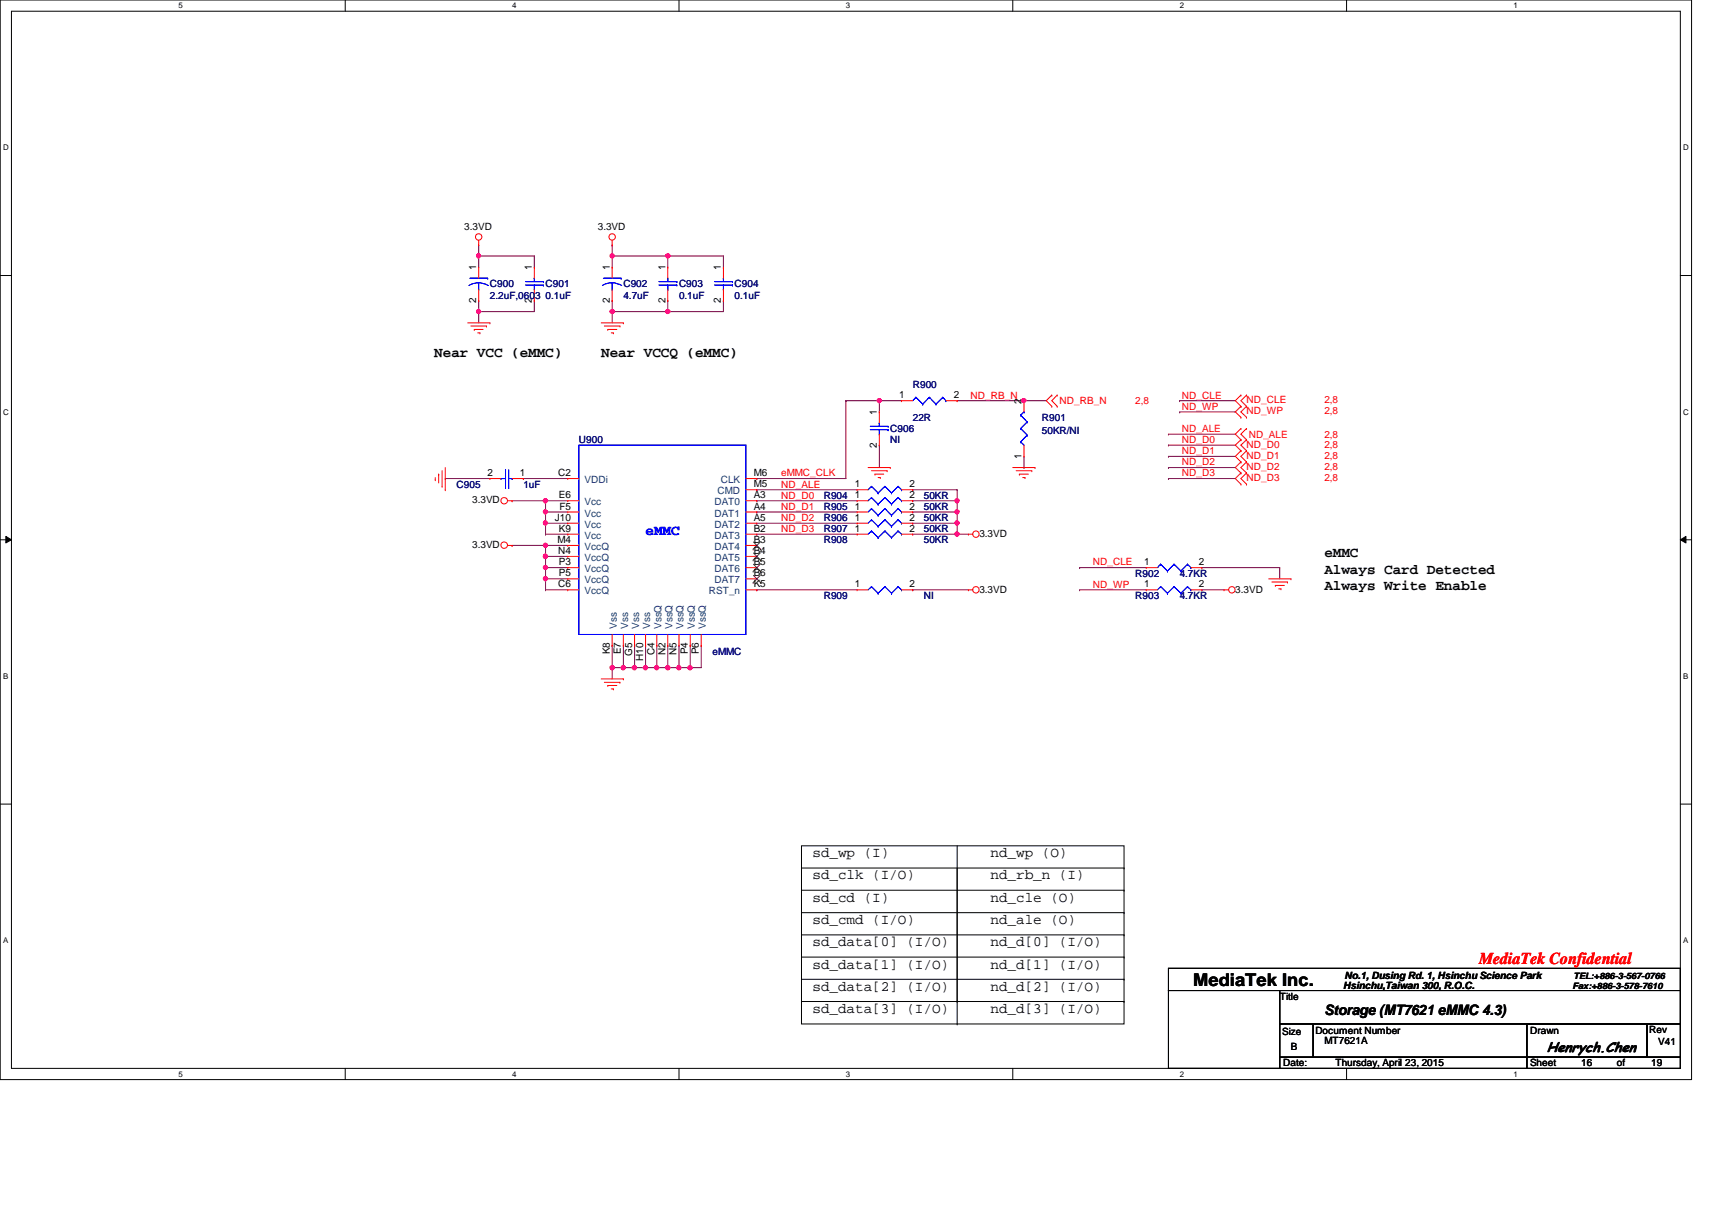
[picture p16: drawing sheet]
<svg xmlns="http://www.w3.org/2000/svg" width="297mm" height="210mm" viewBox="0 0 297 210" stroke-linecap="round" stroke-linejoin="round" font-family="sans-serif">
<defs><g id="words">
<text font-size="3" x="207" y="171">MediaTek Inc.</text>
<text font-size="2.9" fill="#f00" x="256.6" y="167.3">MediaTek Confidential</text>
<g font-size="2.5">
<text x="75.3" y="61.9">Near VCC (eMMC)</text>
<text x="104.3" y="61.9">Near VCCQ (eMMC)</text>
<text x="229.8" y="96.7">eMMC</text>
<text x="229.8" y="99.5">Always Card Detected</text>
<text x="229.8" y="102.4">Always Write Enable</text>
<text x="141" y="148.7">sd_wp (I)</text>
<text x="171.9" y="148.7">nd_wp (O)</text>
<text x="141" y="152.6">sd_clk (I/O)</text>
<text x="171.9" y="152.6">nd_rb_n (I)</text>
<text x="141" y="156.4">sd_cd (I)</text>
<text x="141" y="160.3">sd_cmd (I/O)</text>
<text x="171.9" y="160.3">nd_ale (O)</text>
<text x="171.9" y="156.4">nd_cle (O)</text>
<text x="141" y="164.2">sd_data[0] (I/O)</text>
<text x="171.9" y="164.2">nd_d[0] (I/O)</text>
<text x="141" y="171.9">sd_data[2] (I/O)</text>
<text x="141" y="168">sd_data[1] (I/O)</text>
<text x="171.9" y="171.9">nd_d[2] (I/O)</text>
<text x="171.9" y="168">nd_d[1] (I/O)</text>
<text x="141" y="175.7">sd_data[3] (I/O)</text>
<text x="171.9" y="175.7">nd_d[3] (I/O)</text>
<text x="229.8" y="176">Storage (MT7621 eMMC 4.3)</text>
</g>
<text font-size="2.5" fill="#00f" x="112" y="92.8">eMMC</text>
<text font-size="2.4" x="268.4" y="182.4">Henrych.Chen</text>
<g font-size="1.7">
<text x="80.6" y="39.8">3.3VD</text>
<text x="103.7" y="39.8">3.3VD</text>
<text x="82.6" y="46.9" transform="rotate(-90 82.6 46.9)">1</text>
<text x="92.3" y="46.9" transform="rotate(-90 92.3 46.9)">1</text>
<text x="105.8" y="46.9" transform="rotate(-90 105.8 46.9)">1</text>
<text x="115.4" y="46.9" transform="rotate(-90 115.4 46.9)">1</text>
<text x="125.1" y="46.9" transform="rotate(-90 125.1 46.9)">1</text>
<text x="82.6" y="52.5" transform="rotate(-90 82.6 52.5)">2</text>
<text x="92.3" y="52.5" transform="rotate(-90 92.3 52.5)">2</text>
<text x="105.8" y="52.5" transform="rotate(-90 105.8 52.5)">2</text>
<text x="115.4" y="52.5" transform="rotate(-90 115.4 52.5)">2</text>
<text x="125.1" y="52.5" transform="rotate(-90 125.1 52.5)">2</text>
<text x="156" y="69.1">1</text>
<text x="165.5" y="69.1">2</text>
<text x="177.2" y="70.1" transform="rotate(-90 177.2 70.1)">2</text>
<text x="152.1" y="77.6" transform="rotate(-90 152.1 77.6)">2</text>
<text x="152.1" y="72" transform="rotate(-90 152.1 72)">1</text>
<text x="84.6" y="82.6">2</text>
<text x="90.2" y="82.6">1</text>
<text x="96.9" y="82.6">C2</text>
<text x="130.8" y="82.6">M6</text>
<text x="177.2" y="79.5" transform="rotate(-90 177.2 79.5)">1</text>
<text x="81.9" y="87.3">3.3VD</text>
<text x="97" y="86.4">E6</text>
<text x="97.1" y="88.4">F5</text>
<text x="130.8" y="86.4">A3</text>
<text x="130.8" y="88.4">A4</text>
<text x="130.8" y="84.5">M5</text>
<text x="148.3" y="84.5">1</text>
<text x="148.3" y="86.4">1</text>
<text x="148.3" y="88.4">1</text>
<text x="157.8" y="84.5">2</text>
<text x="157.8" y="86.4">2</text>
<text x="157.8" y="88.4">2</text>
<text x="81.9" y="95">3.3VD</text>
<text x="96.3" y="90.3">J10</text>
<text x="96.7" y="94.2">M4</text>
<text x="97" y="92.2">K9</text>
<text x="130.8" y="90.3">A5</text>
<text x="130.8" y="92.2">B2</text>
<text x="130.8" y="94.2">B3</text>
<text x="148.3" y="90.3">1</text>
<text x="148.3" y="92.2">1</text>
<text x="157.8" y="90.3">2</text>
<text x="157.8" y="92.2">2</text>
<text x="169.9" y="93.1">3.3VD</text>
<text x="96.9" y="101.9">C6</text>
<text x="96.9" y="96.1">N4</text>
<text x="97" y="98">P3</text>
<text x="97" y="100">P5</text>
<text x="130.8" y="96.1">B4</text>
<text x="130.8" y="98">B5</text>
<text x="130.8" y="100">B6</text>
<text x="130.8" y="101.9">K5</text>
<text x="148.3" y="101.9">1</text>
<text x="157.8" y="101.9">2</text>
<text x="198.5" y="98">1</text>
<text x="198.5" y="101.9">1</text>
<text x="208" y="98">2</text>
<text x="208" y="101.9">2</text>
<text x="169.9" y="102.8">3.3VD</text>
<text x="214.3" y="102.8">3.3VD</text>
<text x="105.8" y="113.5" transform="rotate(-90 105.8 113.5)">K8</text>
<text x="107.7" y="113.5" transform="rotate(-90 107.7 113.5)">E7</text>
<text x="109.7" y="113.7" transform="rotate(-90 109.7 113.7)">G5</text>
<text x="113.5" y="113.6" transform="rotate(-90 113.5 113.6)">C4</text>
<text x="115.4" y="113.6" transform="rotate(-90 115.4 113.6)">N2</text>
<text x="117.4" y="113.6" transform="rotate(-90 117.4 113.6)">N5</text>
<text x="119.3" y="113.5" transform="rotate(-90 119.3 113.5)">P4</text>
<text x="121.2" y="113.5" transform="rotate(-90 121.2 113.5)">P6</text>
<text x="111.6" y="114.6" transform="rotate(-90 111.6 114.6)">H10</text>
<text x="222" y="173.4">Title</text>
<text x="233" y="171.5">Hsinchu,Taiwan 300, R.O.C.</text>
<text x="233.3" y="169.8">No.1, Dusing Rd. 1, Hsinchu Science Park</text>
<text x="222.5" y="179.6">Size</text>
<text x="228.2" y="179.4">Document Number</text>
<text x="265.5" y="179.4">Drawn</text>
<text x="286.1" y="179.2">Rev</text>
<text x="222.6" y="185">Date:</text>
<text x="224" y="182.1">B</text>
<text x="229.8" y="181.1">MT7621A</text>
<text x="231.7" y="185">Thursday, April 23, 2015</text>
<text x="265.5" y="185">Sheet</text>
<text x="274.4" y="185">16</text>
<text x="280.5" y="185">of</text>
<text x="286.5" y="185">19</text>
<text x="287.7" y="181.4">V41</text>
</g>
<g font-size="1.7" fill="#000080">
<text x="85" y="49.9">C900</text>
<text x="85" y="51.8">2.2uF,0603</text>
<text x="94.7" y="49.9">C901</text>
<text x="94.7" y="51.8">0.1uF</text>
<text x="108.2" y="49.9">C902</text>
<text x="108.2" y="51.8">4.7uF</text>
<text x="117.8" y="49.9">C903</text>
<text x="117.8" y="51.8">0.1uF</text>
<text x="127.5" y="49.9">C904</text>
<text x="127.5" y="51.8">0.1uF</text>
<text x="158.4" y="67.3">R900</text>
<text x="100.5" y="76.9">U900</text>
<text x="154.5" y="75">C906</text>
<text x="154.5" y="76.9">NI</text>
<text x="158.4" y="73.1">22R</text>
<text x="180.8" y="73.1">R901</text>
<text x="180.8" y="75.4">50KR/NI</text>
<text x="79.2" y="84.6">C905</text>
<text x="90.8" y="84.6">1uF</text>
<text x="142.9" y="86.6">R904</text>
<text x="142.9" y="88.5">R905</text>
<text x="160.3" y="86.6">50KR</text>
<text x="160.3" y="88.5">50KR</text>
<text x="142.9" y="92.4">R907</text>
<text x="142.9" y="94.3">R908</text>
<text x="142.9" y="90.4">R906</text>
<text x="160.3" y="92.4">50KR</text>
<text x="160.3" y="94.3">50KR</text>
<text x="160.3" y="90.4">50KR</text>
<text x="197" y="100.1">R902</text>
<text x="204.7" y="100.1">4.7KR</text>
<text x="142.9" y="103.9">R909</text>
<text x="160.3" y="103.9">NI</text>
<text x="197" y="103.9">R903</text>
<text x="204.7" y="103.9">4.7KR</text>
<text x="123.6" y="113.6">eMMC</text>
</g>
<g font-size="1.7" fill="#f00">
<text x="168.4" y="69.1">ND_RB_N</text>
<text x="183.9" y="70.1">ND_RB_N</text>
<text x="197" y="70.1">2,8</text>
<text x="205.1" y="69.1">ND_CLE</text>
<text x="205.1" y="71.1">ND_WP</text>
<text x="216.3" y="70">ND_CLE</text>
<text x="216.3" y="71.9">ND_WP</text>
<text x="229.8" y="71.9">2,8</text>
<text x="229.8" y="70">2,8</text>
<text x="205.1" y="74.9">ND_ALE</text>
<text x="205.1" y="76.8">ND_D0</text>
<text x="216.3" y="77.7">ND_D0</text>
<text x="216.7" y="75.9">ND_ALE</text>
<text x="229.8" y="75.9">2,8</text>
<text x="229.8" y="77.7">2,8</text>
<text x="135.5" y="82.6">eMMC_CLK</text>
<text x="205.1" y="78.8">ND_D1</text>
<text x="205.1" y="80.7">ND_D2</text>
<text x="205.1" y="82.6">ND_D3</text>
<text x="216.3" y="79.6">ND_D1</text>
<text x="216.3" y="81.5">ND_D2</text>
<text x="216.3" y="83.5">ND_D3</text>
<text x="229.8" y="79.6">2,8</text>
<text x="229.8" y="81.5">2,8</text>
<text x="229.8" y="83.5">2,8</text>
<text x="135.5" y="86.5">ND_D0</text>
<text x="135.5" y="88.4">ND_D1</text>
<text x="135.5" y="84.6">ND_ALE</text>
<text x="135.5" y="90.4">ND_D2</text>
<text x="135.5" y="92.3">ND_D3</text>
<text x="189.6" y="98.1">ND_CLE</text>
<text x="189.6" y="101.9">ND_WP</text>
</g>
<g font-size="1.7" fill="#004080">
<text x="101.4" y="83.8">VDDi</text>
<text x="125" y="83.8">CLK</text>
<text x="101.4" y="87.7">Vcc</text>
<text x="101.4" y="89.6">Vcc</text>
<text x="123.9" y="87.7">DAT0</text>
<text x="123.9" y="89.6">DAT1</text>
<text x="124.5" y="85.8">CMD</text>
<text x="101.4" y="91.6">Vcc</text>
<text x="101.4" y="93.5">Vcc</text>
<text x="101.4" y="95.4">VccQ</text>
<text x="123.9" y="91.6">DAT2</text>
<text x="123.9" y="93.5">DAT3</text>
<text x="123.9" y="95.4">DAT4</text>
<text x="101.4" y="97.3">VccQ</text>
<text x="101.4" y="99.3">VccQ</text>
<text x="101.4" y="101.2">VccQ</text>
<text x="123.9" y="97.3">DAT5</text>
<text x="123.9" y="99.3">DAT6</text>
<text x="123.9" y="101.2">DAT7</text>
<text x="101.4" y="103.1">VccQ</text>
<text x="123" y="103.1">RST_n</text>
<text x="107" y="109.1" transform="rotate(-90 107 109.1)">Vss</text>
<text x="109" y="109.1" transform="rotate(-90 109 109.1)">Vss</text>
<text x="110.9" y="109.1" transform="rotate(-90 110.9 109.1)">Vss</text>
<text x="112.8" y="109.1" transform="rotate(-90 112.8 109.1)">Vss</text>
<text x="114.8" y="109.1" transform="rotate(-90 114.8 109.1)">VssQ</text>
<text x="116.7" y="109.1" transform="rotate(-90 116.7 109.1)">VssQ</text>
<text x="118.6" y="109.1" transform="rotate(-90 118.6 109.1)">VssQ</text>
<text x="120.6" y="109.1" transform="rotate(-90 120.6 109.1)">VssQ</text>
<text x="122.5" y="109.1" transform="rotate(-90 122.5 109.1)">VssQ</text>
</g>
<g font-size="1.5">
<text x="272.8" y="171.5">Fax:+886-3-578-7610</text>
<text x="273" y="169.8">TEL:+886-3-567-0766</text>
</g>
<g font-size="1.4">
<text x="30.9" y="1.4">5</text>
<text x="88.9" y="1.4">4</text>
<text x="146.8" y="1.4">3</text>
<text x="204.7" y="1.4">2</text>
<text x="262.6" y="1.4">1</text>
<text x=".5" y="26.1">D</text>
<text x="292.1" y="26.1">D</text>
<text x=".5" y="71.9">C</text>
<text x="292.1" y="71.9">C</text>
<text x=".5" y="117.8">B</text>
<text x="292.1" y="117.8">B</text>
<text x=".5" y="163.6">A</text>
<text x="292.1" y="163.6">A</text>
<text x="30.9" y="186.8">5</text>
<text x="88.9" y="186.8">4</text>
<text x="146.8" y="186.8">3</text>
<text x="204.7" y="186.8">2</text>
<text x="262.6" y="186.8">1</text>
</g>
</g></defs>
<path d="M0 0h293.5v187.3h-293.5zM2 1.9h289.5v183.4h-289.5z" fill="none" stroke="#000" stroke-width=".17"/>
<g fill="#fff">
<path d="M30.9 .2h.8v1.5h-.8z"/>
<path d="M30.9 185.5h.8v1.6h-.8z"/>
</g>
<path d="M59.9 0v1.9M59.9 185.3v2" fill="none" stroke="#000" stroke-width=".17"/>
<g fill="#fff">
<path d="M88.9 .2h.7v1.5h-.7z"/>
<path d="M88.9 185.5h.7v1.6h-.7z"/>
</g>
<path d="M117.8 0v1.9M117.8 185.3v2" fill="none" stroke="#000" stroke-width=".17"/>
<g fill="#fff">
<path d="M146.8 .2h.7v1.5h-.7z"/>
<path d="M146.8 185.5h.7v1.6h-.7z"/>
</g>
<path d="M175.7 0v1.9M175.7 185.3v2" fill="none" stroke="#000" stroke-width=".17"/>
<g fill="#fff">
<path d="M204.7 .2h.7v1.5h-.7z"/>
<path d="M204.7 185.5h.7v1.6h-.7z"/>
</g>
<path d="M233.6 0v1.9M233.6 185.3v2" fill="none" stroke="#000" stroke-width=".17"/>
<g fill="#fff">
<path d="M262.6 .2h.8v1.5h-.8z"/>
<path d="M262.6 185.5h.8v1.6h-.8z"/>
<path d="M.5 24.8h1v1.6h-1z"/>
<path d="M292.1 24.8h.9v1.6h-.9z"/>
<path d="M.5 70.7h1v1.5h-1z"/>
<path d="M292.1 70.7h.9v1.5h-.9z"/>
</g>
<path d="M0 47.8h2M291.5 47.8h2" fill="none" stroke="#000" stroke-width=".17"/>
<g fill="#fff">
<path d="M.5 116.5h.9v1.6h-.9z"/>
<path d="M292.1 116.5h.8v1.6h-.8z"/>
</g>
<path d="M0 93.6h2M1 93l1 .6-1 .6zM291.5 93.6l1-.6v1.2zM291.5 93.6h2" fill="none" stroke="#000" stroke-width=".17"/>
<path d="M1 93l1 .6-1 .6zM291.5 93.6l1-.6v1.2z" fill="#000"/>
<g fill="#fff">
<path d="M.5 162.4h.9v1.5h-.9z"/>
<path d="M292.1 162.4h.8v1.5h-.8z"/>
</g>
<g fill="none" stroke="#000" stroke-width=".17">
<path d="M0 139.5h2M291.5 139.5h2M139.1 146.7h55.9v30.9h-55.9zM139.1 158.3h55.9M139.1 154.4h55.9M139.1 150.6h55.9M166.1 146.7v30.9M195 158.3h.1M195 154.4h.1M195 150.6h.1M139.1 173.7h55.9M139.1 169.9h55.9"/>
<path d="M139.1 166h55.9M139.1 162.2h55.9M166.1 173.7h.1M166.1 177.6h.1M195 173.7h.1M195 169.9h.1M195 166h.1M195 162.2h.1"/>
</g>
<path d="M77.3 83h.1M77.3 83h7.7M88.9 86.9h.1M88.9 86.9h9.6M90.8 83h.1M90.8 83h7.7M94.7 86.9h.1M94.7 86.9v1.9" fill="none" stroke="#800040" stroke-width=".17"/>
<circle cx="94.6" cy="86.9" r=".38" fill="#f0f"/>
<circle cx="94.6" cy="86.9" r=".38" fill="none" stroke="#f0f" stroke-width=".17"/>
<path d="M94.7 88.8h.1M94.7 90.8h.1M94.7 88.8h3.8M94.7 90.8v1.9M94.7 102.3h.1M94.7 102.3h3.8" fill="none" stroke="#800040" stroke-width=".17"/>
<circle cx="94.6" cy="90.7" r=".38" fill="#f0f"/>
<circle cx="94.6" cy="90.7" r=".38" fill="none" stroke="#f0f" stroke-width=".17"/>
<path d="M94.7 90.8h.1M94.7 92.7h.1M94.7 96.5h.1M94.7 90.8h3.8M94.7 92.7h3.8M94.7 96.5h3.8M94.7 96.5v2" fill="none" stroke="#800040" stroke-width=".17"/>
<circle cx="94.6" cy="96.5" r=".38" fill="#f0f"/>
<circle cx="94.6" cy="96.5" r=".38" fill="none" stroke="#f0f" stroke-width=".17"/>
<path d="M94.7 98.5h.1M94.7 98.5h3.8M94.7 100.4h.1M94.7 100.4v1.9" fill="none" stroke="#800040" stroke-width=".17"/>
<circle cx="94.6" cy="100.4" r=".38" fill="#f0f"/>
<circle cx="94.6" cy="100.4" r=".38" fill="none" stroke="#f0f" stroke-width=".17"/>
<path d="M94.7 100.4h.1M94.7 100.4h3.8M106.2 115.8h.1M106.2 115.8v2" fill="none" stroke="#800040" stroke-width=".17"/>
<circle cx="106.2" cy="115.8" r=".38" fill="#f0f"/>
<circle cx="106.2" cy="115.8" r=".38" fill="none" stroke="#f0f" stroke-width=".17"/>
<path d="M119.8 115.8h.1M119.8 115.8h1.9" fill="none" stroke="#800040" stroke-width=".17"/>
<circle cx="119.7" cy="115.8" r=".38" fill="#f0f"/>
<circle cx="119.7" cy="115.8" r=".38" fill="none" stroke="#f0f" stroke-width=".17"/>
<path d="M106.2 115.8h.1M108.2 112h.1M108.2 112v3.8h-2M110.1 112h.1M110.1 115.8h.1M110.1 115.8h1.9M110.1 112v3.8M121.7 112h.1M121.7 112v3.8" fill="none" stroke="#800040" stroke-width=".17"/>
<circle cx="110.1" cy="115.8" r=".38" fill="#f0f"/>
<circle cx="110.1" cy="115.8" r=".38" fill="none" stroke="#f0f" stroke-width=".17"/>
<path d="M112 112h.1M112 115.8h.1M112 112v3.8M114 112h.1M114 112v3.8h-2" fill="none" stroke="#800040" stroke-width=".17"/>
<circle cx="112" cy="115.8" r=".38" fill="#f0f"/>
<circle cx="112" cy="115.8" r=".38" fill="none" stroke="#f0f" stroke-width=".17"/>
<path d="M114 115.8h.1M115.9 112h.1M115.9 112v3.8h-1.9" fill="none" stroke="#800040" stroke-width=".17"/>
<circle cx="113.9" cy="115.8" r=".38" fill="#f0f"/>
<circle cx="113.9" cy="115.8" r=".38" fill="none" stroke="#f0f" stroke-width=".17"/>
<path d="M117.8 112h.1M117.8 112v3.8" fill="none" stroke="#800040" stroke-width=".17"/>
<circle cx="117.8" cy="115.8" r=".38" fill="#f0f"/>
<circle cx="117.8" cy="115.8" r=".38" fill="none" stroke="#f0f" stroke-width=".17"/>
<g fill="none" stroke="#800040" stroke-width=".17">
<path d="M177.7 69.5h.1M177.7 69.5h3.8M131.3 86.9h.1M131.3 88.8h.1M131.3 90.8h.1M131.3 92.7h.1M131.3 85h.1M131.3 83h.1M131.3 86.9h17.4M131.3 88.8h17.4M131.3 90.8h17.4M131.3 92.7h17.4"/>
<path d="M131.3 85h17.4M131.3 83h15.5M158.4 85h.1M158.4 85h7.7M187.3 98.5h.1M187.3 98.5h11.6M208.5 98.5h.1M208.5 98.5h13.5M222 98.5h.1M222 98.5v1.9M117.8 115.8h.1M119.8 112h.1"/>
<path d="M119.8 112v3.8h-2M131.3 102.3h.1M131.3 102.3h17.4M158.4 102.3h.1M158.4 102.3h9.6M187.3 102.3h.1M187.3 102.3h11.6"/>
</g>
<circle cx="177.6" cy="69.5" r=".37" fill="#f0f"/>
<circle cx="177.6" cy="69.5" r=".37" fill="none" stroke="#f0f" stroke-width=".17"/>
<path d="M158.4 86.9h.1M158.4 88.8h.1M158.4 90.8h.1M158.4 86.9h7.7M158.4 88.8h7.7M158.4 90.8h7.7M166.1 92.7h.1M166.1 92.7h1.9" fill="none" stroke="#800040" stroke-width=".17"/>
<circle cx="166" cy="92.6" r=".37" fill="#f0f"/>
<circle cx="166" cy="92.6" r=".37" fill="none" stroke="#f0f" stroke-width=".17"/>
<path d="M166.1 85h.1M166.1 86.9h.1M166.1 85v3.8" fill="none" stroke="#800040" stroke-width=".17"/>
<circle cx="166" cy="86.9" r=".38" fill="#f0f"/>
<circle cx="166" cy="86.9" r=".38" fill="none" stroke="#f0f" stroke-width=".17"/>
<path d="M166.1 90.8h.1M166.1 90.8v1.9" fill="none" stroke="#800040" stroke-width=".17"/>
<circle cx="166" cy="90.7" r=".38" fill="#f0f"/>
<circle cx="166" cy="90.7" r=".38" fill="none" stroke="#f0f" stroke-width=".17"/>
<path d="M146.8 69.5h.1M146.8 69.5v13.5M152.6 69.5h.1M152.6 69.5h3.8M152.6 69.5v2" fill="none" stroke="#800040" stroke-width=".17"/>
<circle cx="152.5" cy="69.5" r=".37" fill="#f0f"/>
<circle cx="152.5" cy="69.5" r=".37" fill="none" stroke="#f0f" stroke-width=".17"/>
<path d="M146.8 69.5h.1M146.8 69.5h5.8M152.6 77.2h.1M152.6 77.2v3.9M94.7 94.6h.1M94.7 94.6h3.8" fill="none" stroke="#800040" stroke-width=".17"/>
<circle cx="94.6" cy="94.6" r=".37" fill="#f0f"/>
<circle cx="94.6" cy="94.6" r=".37" fill="none" stroke="#f0f" stroke-width=".17"/>
<path d="M83.1 44.4h.1M83.1 44.4v2" fill="none" stroke="#800040" stroke-width=".17"/>
<circle cx="83" cy="44.4" r=".37" fill="#f0f"/>
<circle cx="83" cy="44.4" r=".37" fill="none" stroke="#f0f" stroke-width=".17"/>
<path d="M83.1 44.4h.1M83.1 42.5h.1M83.1 52.2h.1M83.1 54.1h.1M83.1 44.4h9.6M83.1 42.5v1.9M83.1 52.2v1.9M83.1 54.1h9.6M92.7 44.4h.1M92.7 44.4v2" fill="none" stroke="#800040" stroke-width=".17"/>
<circle cx="83" cy="54" r=".37" fill="#f0f"/>
<circle cx="83" cy="54" r=".37" fill="none" stroke="#f0f" stroke-width=".17"/>
<g fill="none" stroke="#800040" stroke-width=".17">
<path d="M83.1 54.1h.1M83.1 54.1v1.9M92.7 52.2h.1M92.7 52.2v1.9M106.2 42.5h.1M106.2 52.2h.1M106.2 54.1h.1M106.2 42.5v1.9M106.2 52.2v3.8M106.2 54.1h9.7M115.9 44.4h.1M115.9 44.4h9.6"/>
<path d="M115.9 44.4v2M125.5 44.4h.1M125.5 44.4v2"/>
</g>
<circle cx="106.2" cy="54" r=".37" fill="#f0f"/>
<circle cx="106.2" cy="54" r=".37" fill="none" stroke="#f0f" stroke-width=".17"/>
<path d="M115.9 54.1h.1M125.5 52.2h.1M125.5 52.2v1.9h-9.6" fill="none" stroke="#800040" stroke-width=".17"/>
<circle cx="115.9" cy="54" r=".37" fill="#f0f"/>
<circle cx="115.9" cy="54" r=".37" fill="none" stroke="#f0f" stroke-width=".17"/>
<path d="M106.2 44.4h.1M106.2 44.4v2M115.9 52.2h.1M115.9 52.2v1.9" fill="none" stroke="#800040" stroke-width=".17"/>
<circle cx="106.2" cy="44.4" r=".37" fill="#f0f"/>
<circle cx="106.2" cy="44.4" r=".37" fill="none" stroke="#f0f" stroke-width=".17"/>
<path d="M106.2 44.4h.1M106.2 44.4h9.7" fill="none" stroke="#800040" stroke-width=".17"/>
<circle cx="115.9" cy="44.4" r=".37" fill="#f0f"/>
<circle cx="115.9" cy="44.4" r=".37" fill="none" stroke="#f0f" stroke-width=".17"/>
<g fill="none" stroke="#800040" stroke-width=".17">
<path d="M202.7 75.3h.1M202.7 77.2h.1M202.7 79.2h.1M202.7 75.3h11.6M202.7 77.2h11.6M202.7 79.2h11.6M204.7 69.5h.1M204.7 71.5h.1M204.7 69.5h9.6M204.7 71.5h9.6M94.7 94.6h.1M94.7 94.6v1.9"/>
<path d="M202.7 81.1h.1M202.7 83h.1M202.7 81.1h11.6M202.7 83h11.6"/>
</g>
<circle cx="94.6" cy="96.5" r=".38" fill="#f0f"/>
<circle cx="94.6" cy="96.5" r=".38" fill="none" stroke="#f0f" stroke-width=".17"/>
<path d="M88.9 94.6h.1M88.9 94.6h5.8M94.7 98.5h.1M94.7 98.5v1.9" fill="none" stroke="#800040" stroke-width=".17"/>
<circle cx="94.6" cy="98.4" r=".37" fill="#f0f"/>
<circle cx="94.6" cy="98.4" r=".37" fill="none" stroke="#f0f" stroke-width=".17"/>
<path d="M166.1 88.8h.1M166.1 88.8v2M106.2 112h.1M106.2 112v3.8" fill="none" stroke="#800040" stroke-width=".17"/>
<circle cx="166" cy="88.8" r=".37" fill="#f0f"/>
<circle cx="166" cy="88.8" r=".37" fill="none" stroke="#f0f" stroke-width=".17"/>
<path d="M94.7 88.8h.1M94.7 88.8v2" fill="none" stroke="#800040" stroke-width=".17"/>
<circle cx="94.6" cy="88.8" r=".37" fill="#f0f"/>
<circle cx="94.6" cy="88.8" r=".37" fill="none" stroke="#f0f" stroke-width=".17"/>
<path d="M158.4 92.7h.1M158.4 92.7h7.7M115.9 115.8h.1M115.9 115.8h1.9" fill="none" stroke="#800040" stroke-width=".17"/>
<circle cx="115.9" cy="115.8" r=".38" fill="#f0f"/>
<circle cx="115.9" cy="115.8" r=".38" fill="none" stroke="#f0f" stroke-width=".17"/>
<path d="M108.2 115.8h.1M108.2 115.8h1.9" fill="none" stroke="#800040" stroke-width=".17"/>
<circle cx="108.1" cy="115.8" r=".38" fill="#f0f"/>
<circle cx="108.1" cy="115.8" r=".38" fill="none" stroke="#f0f" stroke-width=".17"/>
<path d="M166.1 69.5h.1M166.1 69.5h11.6M177.7 79.2v1.9M177.7 81.1h.1M208.5 102.3h.1M208.5 102.3h3.9" fill="none" stroke="#800040" stroke-width=".17"/>
<g fill="none" stroke="#f00" stroke-width=".17">
<path d="M81.1 56h3.9M81.7 56.6h2.7M82.3 57.1h.1M82.3 57.1h1.5M82.9 57.7h.4M83.1 42.5h.1M83.1 46.4h.1M83.1 52.2h.1M83.1 41.7v.8M83.1 46.4v1.9M83.1 50.2v2M83.3 57.7h.1"/>
<path d="M84.4 56.6h.1M85 56h.1M92.7 46.4h.1M92.7 52.2h.1M92.7 46.4v1.9M92.7 50.2v2M104.3 56h3.9M104.9 56.6h2.7M105.4 57.1h.1M105.4 57.1h1.6M106 57.7h.4M106.2 42.5h.1"/>
<path d="M106.2 46.4h.1M106.2 52.2h.1M106.2 41.7v.8M106.2 46.4v1.9M106.2 50.2v2M106.4 57.7h.1M107.6 56.6h.1M108.2 56h.1M115.9 46.4h.1M115.9 52.2h.1M115.9 46.4v1.9M115.9 50.2v2"/>
<path d="M125.5 46.4h.1M125.5 52.2h.1M125.5 46.4v1.9M125.5 50.2v2M152.6 71.5h.1M152.6 77.2h.1M152.6 71.5v1.9M152.6 75.3v1.9M156.4 69.5h.1M156.4 69.5h2M164.1 69.5h2M166.1 69.5h.1"/>
<path d="M177.7 79.2h.1M177.7 69.5h.1M177.7 69.5v2M177.7 77.2v2M182.5 68.5h.1M182.5 70.5h.1M182.5 68.5l-1 1 1 1M183.4 70.5h.1M183.4 68.5h.1M183.4 68.5l-.9 1 .9 1M215.3 74.3h.1M215.3 76.3h.1"/>
<path d="M215.3 78.2h.1M215.3 68.5h.1M215.3 70.5h.1M215.3 72.4h.1M215.3 74.3l-1 1 1 1M215.3 76.3l-1 .9 1 1M215.3 78.2l-1 1 1 .9M215.3 68.5l-1 1 1 1M215.3 70.5l-1 1 1 .9M216.3 76.3h.1M216.3 74.3h.1M216.3 78.2h.1"/>
<path d="M216.3 70.5h.1M216.3 68.5h.1M216.3 72.4h.1M216.3 74.3l-1 1 1 1M216.3 76.3l-1 .9 1 1M216.3 78.2l-1 1 1 .9M216.3 68.5l-1 1 1 1M216.3 70.5l-1 1 1 .9M75.5 83.2h.1M75.5 82.8v.4M76.1 82.3h.1M76.1 82.3v1.5"/>
<path d="M76.7 84.4h.1M76.7 81.7v2.7M77.3 85h.1M77.3 81.1v3.9M85 83h.1M85 83h1.9M88.1 86.9h.8M88.1 94.6h.8M88.9 86.9h.1M88.9 94.6h.1M88.9 83h1.9M90.8 83h.1"/>
<path d="M98.5 83h.1M98.5 86.9h.1M98.5 88.8h.1M98.5 90.8h.1M98.5 92.7h.1M98.5 94.6h.1M98.5 96.5h.1M98.5 98.5h.1M98.5 86.9h2M98.5 92.7h2M98.5 94.6h2M98.5 98.5h2"/>
<path d="M98.5 83h2M98.5 88.8h2M98.5 90.8h2M98.5 96.5h2M129.4 86.9h1.9M129.4 92.7h1.9M129.4 94.6h1.9M129.4 98.5h1.9M129.4 83h1.9M129.4 88.8h1.9M129.4 90.8h1.9M129.4 96.5h1.9"/>
<path d="M129.4 85h1.9M131.3 86.9h.1M131.3 88.8h.1M131.3 90.8h.1M131.3 92.7h.1M131.3 94.6h.1M131.3 96.5h.1M131.3 98.5h.1M131.3 85h.1M131.3 83h.1M148.7 90.8h.1M148.7 92.7h.1"/>
<path d="M148.7 85h.1M148.7 86.9h.1M148.7 88.8h.1M148.7 86.9h1.9M148.7 92.7h1.9M148.7 88.8h1.9M148.7 90.8h1.9M148.7 85h1.9M150.6 81.1h3.9M151.2 81.7h2.7M151.8 82.3h.1M151.8 82.3h1.5"/>
<path d="M152.4 82.8h.3M152.7 82.8h.1M153.9 81.7h.1M154.5 81.1h.1M156.4 86.9h2M156.4 92.7h2M156.4 88.8h2M156.4 90.8h2M156.4 85h2M158.4 90.8h.1M158.4 92.7h.1M158.4 85h.1"/>
<path d="M158.4 86.9h.1M158.4 88.8h.1M168 92.7h.1M168 92.7h.8M175.7 81.1h3.9M176.3 81.7h2.7M176.9 82.3h.1M176.9 82.3h1.5M177.5 82.8h.3M177.8 82.8h.1M179 81.7h.1M179.6 81.1h.1"/>
<path d="M198.9 98.5h.1M198.9 98.5h1.9M206.6 98.5h1.9M208.5 98.5h.1M215.3 80.1h.1M215.3 82h.1M215.3 84h.1M215.3 80.1l-1 1 1 .9M215.3 82l-1 1 1 1M216.3 80.1h.1M216.3 82h.1M216.3 84h.1"/>
<path d="M216.3 80.1l-1 1 1 .9M216.3 82l-1 1 1 1M98.5 102.3h.1M98.5 100.4h.1M98.5 100.4h2M98.5 102.3h2M104.3 117.8h3.9M104.9 118.4h2.7M105.4 118.9h.1M105.4 118.9h1.6M106 119.5h.4M106.2 112h.1"/>
<path d="M106.2 110.1v1.9M106.4 119.5h.1M107.6 118.4h.1M108.2 117.8h.1M108.2 112h.1M108.2 110.1v1.9M110.1 112h.1M110.1 110.1v1.9M112 112h.1M112 110.1v1.9M114 112h.1M114 110.1v1.9"/>
<path d="M115.9 112h.1M115.9 110.1v1.9M117.8 112h.1M117.8 110.1v1.9M119.8 112h.1M119.8 110.1v1.9M121.7 112h.1M121.7 110.1v1.9M129.4 100.4h1.9M129.4 102.3h1.9M131.3 100.4h.1M131.3 102.3h.1"/>
<path d="M148.7 102.3h.1M148.7 102.3h1.9M156.4 102.3h2M158.4 102.3h.1M168 102.3h.1M168 102.3h.8M198.9 102.3h.1M198.9 102.3h1.9M206.6 102.3h1.9M208.5 102.3h.1M212.4 102.3h.1M212.4 102.3h.8"/>
<path d="M220.1 100.4h3.9M220.7 101h2.7M221.3 101.6h.1M221.3 101.6h1.5M221.9 102.2h.3M222.2 102.2h.1M223.4 101h.1M224 100.4h.1"/>
<circle cx="83" cy="41.1" r=".56"/>
<circle cx="106.2" cy="41.1" r=".56"/>
<circle cx="87.5" cy="94.6" r=".56"/>
<circle cx="87.5" cy="86.9" r=".56"/>
<circle cx="169.3" cy="92.7" r=".56"/>
<circle cx="169.3" cy="102.3" r=".56"/>
<circle cx="213.7" cy="102.3" r=".56"/>
</g>
<path d="M202.7 168h88.8v3.8h-88.8zM202.7 171.8h19.3v13.5h-19.3zM222 171.8h69.5v5.8h-69.5zM222 177.6h5.8v5.8h-5.8zM227.8 177.6h57.9v5.8h-57.9zM264.9 177.6h20.8v5.8h-20.8zM264.9 177.6h.1M264.9 177.6v5.8M285.7 177.6h5.8v5.8h-5.8zM222 183.4h42.9v1.9h-42.9zM264.9 183.4h26.6v1.9h-26.6z" fill="none" stroke="#000" stroke-width=".17"/>
<g fill="none" stroke="#00f" stroke-width=".17">
<path d="M81.5 48.3h3.1M83.1 50.2h.1M83.1 49.1l.8 .1 .8 .3M83.1 49.1h-.1a2.88 2.88 0 0 0-1.6 .4M83.1 49.1v1.1M84.6 48.3h.1M91.2 48.9h3.1M91.2 49.4h3.1M92.7 50.2h.1M92.7 48.3h.1M92.7 48.3v.6M92.7 49.4v.8"/>
<path d="M94.3 48.9h.1M94.3 49.4h.1M104.7 48.3h3.1M106.2 50.2h.1M106.2 49.1l.9 .1 .8 .3M106.2 49.1a2.88 2.88 0 0 0-1.7 .4M106.2 49.1v1.1M107.8 48.3h.1M114.3 48.9h3.1M114.3 49.4h3.1M115.9 50.2h.1M115.9 48.3h.1"/>
<path d="M115.9 48.3v.6M115.9 49.4v.8M117.4 48.9h.1M117.4 49.4h.1M124 48.9h3.1M124 49.4h3.1M125.5 50.2h.1M125.5 48.3h.1M125.5 48.3v.6M125.5 49.4v.8M127.1 48.9h.1M127.1 49.4h.1"/>
<path d="M100.5 77.2h28.9v32.9h-28.9zM151 74h3.1M151 74.5h3.1M152.6 75.3h.1M152.6 73.4h.1M152.6 73.4v.6M152.6 74.5v.8M154.1 74h.1M154.1 74.5h.1M158.9 68.9h.1M158.9 68.9l-.5 .6M158.9 68.9l1.2 1.2"/>
<path d="M160.1 70.1h.1M161.2 68.9h.1M161.2 68.9l-1.1 1.2M161.2 68.9l1.2 1.2M162.4 70.1h.1M163.6 68.9h.1M163.6 68.9l-1.2 1.2M163.6 68.9l.5 .6M164.1 69.5h.1M177.1 76.7h.1M177.1 74.3h.1M177.1 72h.1"/>
<path d="M177.1 76.7l.6 .5M177.1 74.3l1.1 1.2M177.1 72l1.1 1.2M177.7 71.5h.1M177.7 71.5l-.6 .5M178.2 75.5h.1M178.2 73.2h.1M178.2 75.5l-1.1 1.2M178.2 73.2l-1.1 1.1M86.9 83h.1M86.9 83h.8M87.7 84.6h.1"/>
<path d="M87.7 81.5v3.1M88.3 84.6h.1M88.3 81.5v3.1M88.3 83h.6M88.9 83h.1M151.2 90.2h.1M151.2 92.1h.1M151.2 84.4h.1M151.2 86.3h.1M151.2 88.2h.1M151.2 90.2l-.6 .6M151.2 90.2l1.2 1.1"/>
<path d="M151.2 92.1l-.6 .6M151.2 92.1l1.2 1.2M151.2 84.4l-.6 .6M151.2 84.4l1.2 1.1M151.2 86.3l-.6 .6M151.2 86.3l1.2 1.2M151.2 88.2l-.6 .6M151.2 88.2l1.2 1.2M152.4 91.3h.1M152.4 93.3h.1M152.4 85.5h.1M152.4 87.5h.1"/>
<path d="M152.4 89.4h.1M153.5 90.2h.1M153.5 92.1h.1M153.5 84.4h.1M153.5 86.3h.1M153.5 88.2h.1M153.5 90.2l-1.1 1.1M153.5 90.2l1.2 1.1M153.5 92.1l-1.1 1.2M153.5 92.1l1.2 1.2M153.5 84.4l-1.1 1.1M153.5 84.4l1.2 1.1"/>
<path d="M153.5 86.3l-1.1 1.2M153.5 86.3l1.2 1.2M153.5 88.2l-1.1 1.2M153.5 88.2l1.2 1.2M154.7 91.3h.1M154.7 93.3h.1M154.7 85.5h.1M154.7 87.5h.1M154.7 89.4h.1M155.8 90.2h.1M155.8 92.1h.1M155.8 84.4h.1"/>
<path d="M155.8 86.3h.1M155.8 88.2h.1M155.8 90.2l-1.1 1.1M155.8 90.2l.6 .6M155.8 92.1l-1.1 1.2M155.8 92.1l.6 .6M155.8 84.4l-1.1 1.1M155.8 84.4l.6 .6M155.8 86.3l-1.1 1.2M155.8 86.3l.6 .6M155.8 88.2l-1.1 1.2M155.8 88.2l.6 .6"/>
<path d="M156.4 90.8h.1M156.4 92.7h.1M156.4 85h.1M156.4 86.9h.1M156.4 88.8h.1M201.4 97.9h.1M201.4 97.9l-.6 .6M201.4 97.9l1.2 1.2M202.6 99.1h.1M203.7 97.9h.1M203.7 97.9l-1.1 1.2M203.7 97.9l1.2 1.2"/>
<path d="M204.9 99.1h.1M206 97.9h.1M206 97.9l-1.1 1.2M206 97.9l.6 .6M206.6 98.5h.1M151.2 101.8h.1M151.2 101.8l-.6 .5M151.2 101.8l1.2 1.1M152.4 102.9h.1M153.5 101.8h.1M153.5 101.8l-1.1 1.1M153.5 101.8l1.2 1.1"/>
<path d="M154.7 102.9h.1M155.8 101.8h.1M155.8 101.8l-1.1 1.1M155.8 101.8l.6 .5M156.4 102.3h.1M201.4 101.8h.1M201.4 101.8l-.6 .5M201.4 101.8l1.2 1.1M202.6 102.9h.1M203.7 101.8h.1M203.7 101.8l-1.1 1.1M203.7 101.8l1.2 1.1"/>
<path d="M204.9 102.9h.1M206 101.8h.1M206 101.8l-1.1 1.1M206 101.8l.6 .5M206.6 102.3h.1"/>
</g>
<g fill="none" stroke="#804000" stroke-width=".17">
<path d="M130.7 95.2h.1M130.7 97.2h.1M130.7 99.1h.1M130.7 94l1.2 1.2M130.7 95.9l1.2 1.3M130.7 97.9l1.2 1.2M130.7 99.8l1.2 1.2M131.9 94l-1.2 1.2M131.9 95.9l-1.2 1.3M131.9 97.9l-1.2 1.2M131.9 99.8l-1.2 1.2M131.9 95.2h.1"/>
<path d="M131.9 97.2h.1M131.9 99.1h.1M130.7 101h.1M131.9 101h.1"/>
</g>
<circle cx="94.6" cy="86.9" r=".38" fill="#f0f"/>
<circle cx="94.6" cy="86.9" r=".38" fill="none" stroke="#f0f" stroke-width=".17"/>
<circle cx="94.6" cy="90.7" r=".38" fill="#f0f"/>
<circle cx="94.6" cy="90.7" r=".38" fill="none" stroke="#f0f" stroke-width=".17"/>
<circle cx="94.6" cy="96.5" r=".38" fill="#f0f"/>
<circle cx="94.6" cy="96.5" r=".38" fill="none" stroke="#f0f" stroke-width=".17"/>
<circle cx="94.6" cy="100.4" r=".38" fill="#f0f"/>
<circle cx="94.6" cy="100.4" r=".38" fill="none" stroke="#f0f" stroke-width=".17"/>
<circle cx="106.2" cy="115.8" r=".38" fill="#f0f"/>
<circle cx="106.2" cy="115.8" r=".38" fill="none" stroke="#f0f" stroke-width=".17"/>
<circle cx="119.7" cy="115.8" r=".38" fill="#f0f"/>
<circle cx="119.7" cy="115.8" r=".38" fill="none" stroke="#f0f" stroke-width=".17"/>
<circle cx="110.1" cy="115.8" r=".38" fill="#f0f"/>
<circle cx="110.1" cy="115.8" r=".38" fill="none" stroke="#f0f" stroke-width=".17"/>
<circle cx="112" cy="115.8" r=".38" fill="#f0f"/>
<circle cx="112" cy="115.8" r=".38" fill="none" stroke="#f0f" stroke-width=".17"/>
<circle cx="113.9" cy="115.8" r=".38" fill="#f0f"/>
<circle cx="113.9" cy="115.8" r=".38" fill="none" stroke="#f0f" stroke-width=".17"/>
<circle cx="117.8" cy="115.8" r=".38" fill="#f0f"/>
<circle cx="117.8" cy="115.8" r=".38" fill="none" stroke="#f0f" stroke-width=".17"/>
<circle cx="177.6" cy="69.5" r=".37" fill="#f0f"/>
<circle cx="177.6" cy="69.5" r=".37" fill="none" stroke="#f0f" stroke-width=".17"/>
<circle cx="166" cy="92.6" r=".37" fill="#f0f"/>
<circle cx="166" cy="92.6" r=".37" fill="none" stroke="#f0f" stroke-width=".17"/>
<circle cx="166" cy="86.9" r=".38" fill="#f0f"/>
<circle cx="166" cy="86.9" r=".38" fill="none" stroke="#f0f" stroke-width=".17"/>
<circle cx="166" cy="90.7" r=".38" fill="#f0f"/>
<circle cx="166" cy="90.7" r=".38" fill="none" stroke="#f0f" stroke-width=".17"/>
<circle cx="152.5" cy="69.5" r=".37" fill="#f0f"/>
<circle cx="152.5" cy="69.5" r=".37" fill="none" stroke="#f0f" stroke-width=".17"/>
<circle cx="94.6" cy="94.6" r=".37" fill="#f0f"/>
<circle cx="94.6" cy="94.6" r=".37" fill="none" stroke="#f0f" stroke-width=".17"/>
<circle cx="83" cy="44.4" r=".37" fill="#f0f"/>
<circle cx="83" cy="44.4" r=".37" fill="none" stroke="#f0f" stroke-width=".17"/>
<circle cx="83" cy="54" r=".37" fill="#f0f"/>
<circle cx="83" cy="54" r=".37" fill="none" stroke="#f0f" stroke-width=".17"/>
<circle cx="106.2" cy="54" r=".37" fill="#f0f"/>
<circle cx="106.2" cy="54" r=".37" fill="none" stroke="#f0f" stroke-width=".17"/>
<circle cx="115.9" cy="54" r=".37" fill="#f0f"/>
<circle cx="115.9" cy="54" r=".37" fill="none" stroke="#f0f" stroke-width=".17"/>
<circle cx="106.2" cy="44.4" r=".37" fill="#f0f"/>
<circle cx="106.2" cy="44.4" r=".37" fill="none" stroke="#f0f" stroke-width=".17"/>
<circle cx="115.9" cy="44.4" r=".37" fill="#f0f"/>
<circle cx="115.9" cy="44.4" r=".37" fill="none" stroke="#f0f" stroke-width=".17"/>
<circle cx="94.6" cy="96.5" r=".38" fill="#f0f"/>
<circle cx="94.6" cy="96.5" r=".38" fill="none" stroke="#f0f" stroke-width=".17"/>
<circle cx="94.6" cy="98.4" r=".37" fill="#f0f"/>
<circle cx="94.6" cy="98.4" r=".37" fill="none" stroke="#f0f" stroke-width=".17"/>
<circle cx="166" cy="88.8" r=".37" fill="#f0f"/>
<circle cx="166" cy="88.8" r=".37" fill="none" stroke="#f0f" stroke-width=".17"/>
<circle cx="94.6" cy="88.8" r=".37" fill="#f0f"/>
<circle cx="94.6" cy="88.8" r=".37" fill="none" stroke="#f0f" stroke-width=".17"/>
<circle cx="115.9" cy="115.8" r=".38" fill="#f0f"/>
<circle cx="115.9" cy="115.8" r=".38" fill="none" stroke="#f0f" stroke-width=".17"/>
<circle cx="108.1" cy="115.8" r=".38" fill="#f0f"/>
<circle cx="108.1" cy="115.8" r=".38" fill="none" stroke="#f0f" stroke-width=".17"/>
<use href="#words"/>
</svg>
